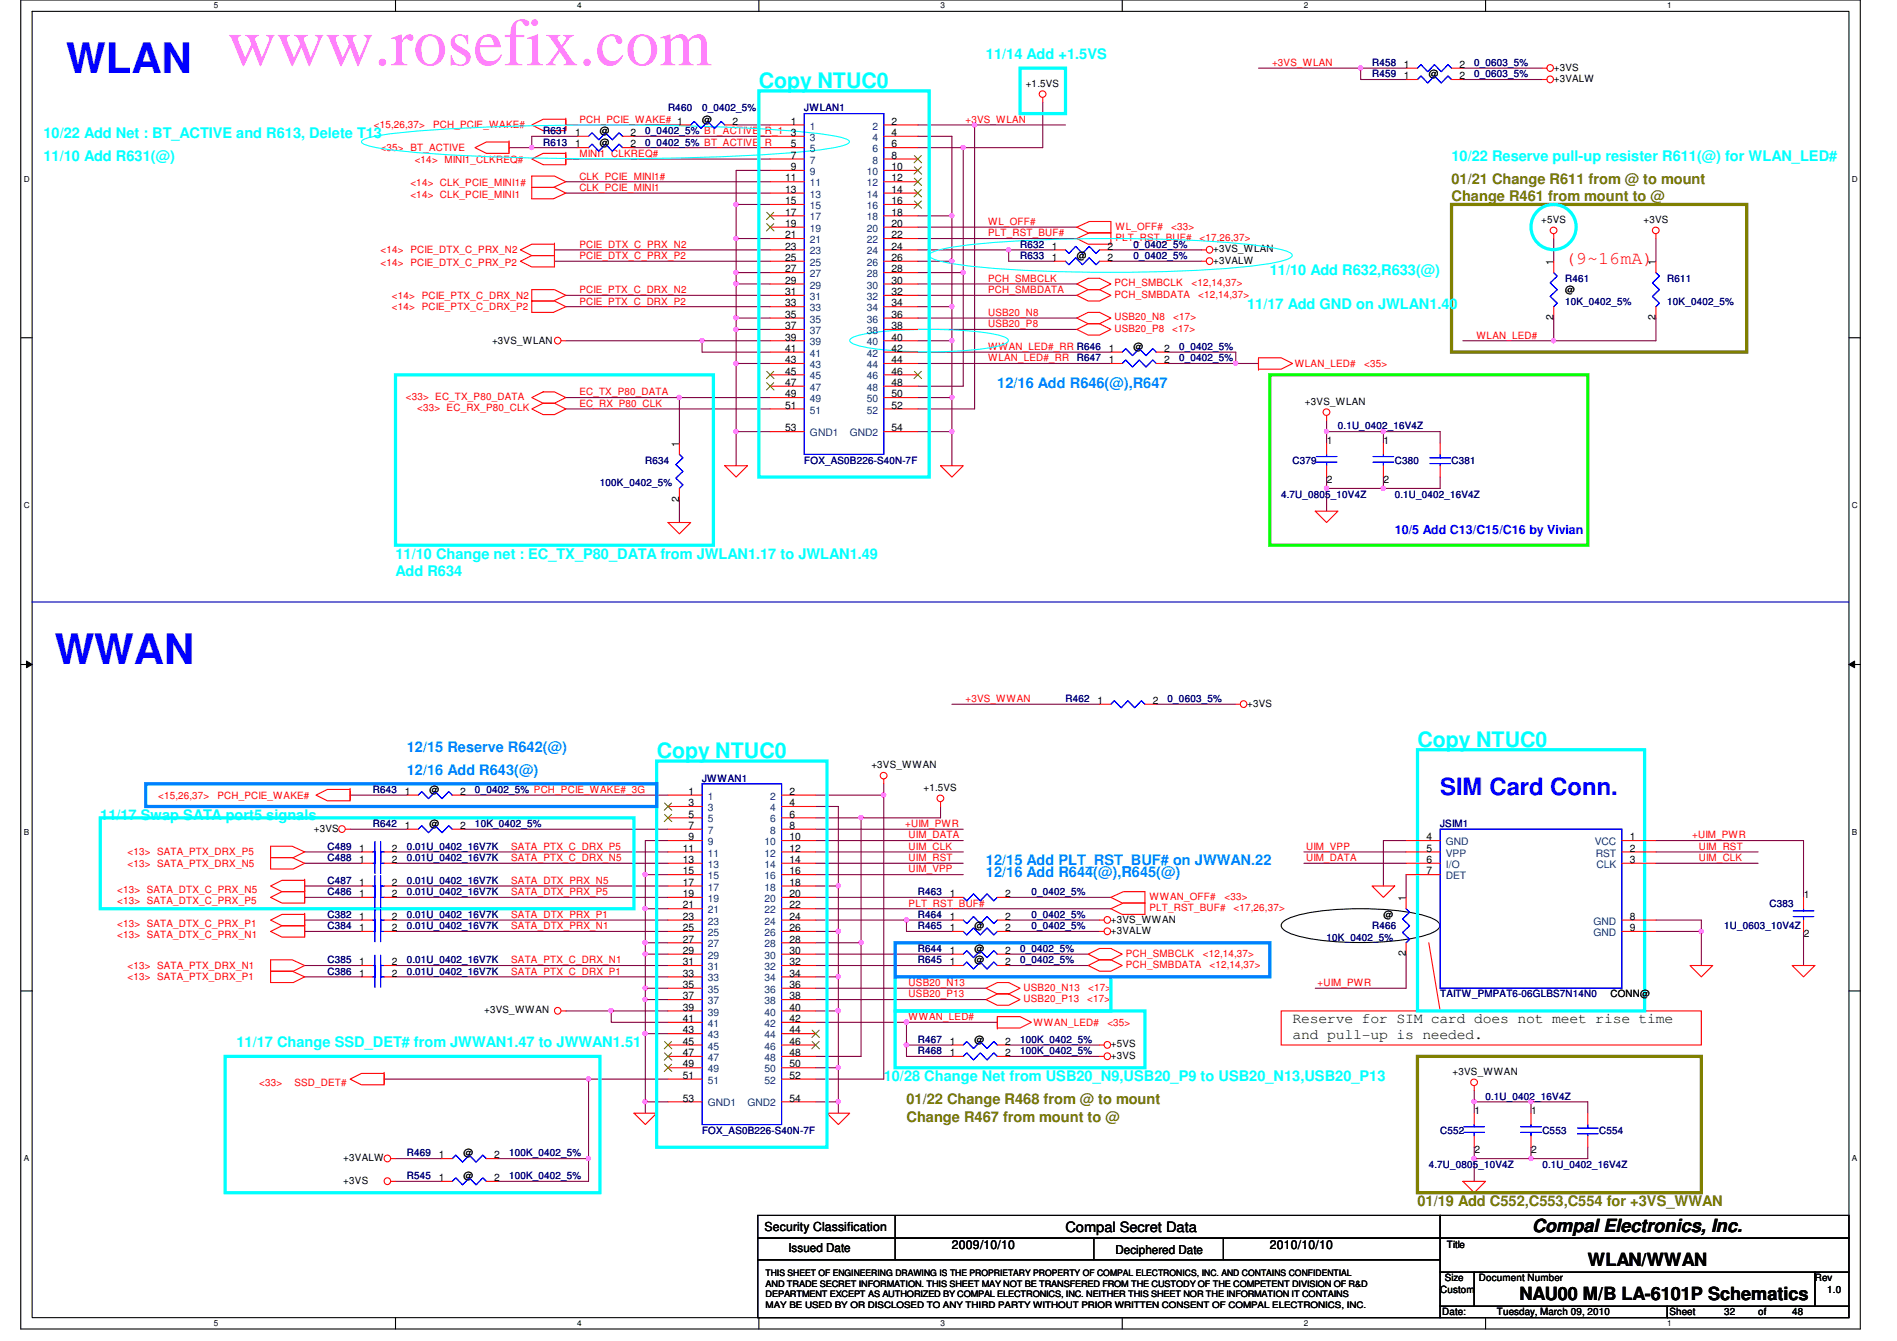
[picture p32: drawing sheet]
<svg xmlns="http://www.w3.org/2000/svg" width="297mm" height="210mm" viewBox="0 0 297 210" stroke-linecap="round" stroke-linejoin="round" font-family="sans-serif">
<defs><g id="words">
<text font-size="10.6" fill="#ff80ff" x="35.6" y="10.2">www.rosefix.com</text>
<g font-size="6.6" fill="#00f">
<text x="10.4" y="11.4">WLAN</text>
<text x="8.6" y="103.9">WWAN</text>
</g>
<text font-size="3.7" fill="#00f" x="225.5" y="124.4">SIM Card Conn.</text>
<g font-size="3.3" fill="#0ff">
<text x="118.8" y="13.8">Copy NTUC0</text>
<text x="102.8" y="118.7">Copy NTUC0</text>
<text x="222" y="116.9">Copy NTUC0</text>
</g>
<text font-size="2.8" fill="#f00" x="245.1" y="41.4">(9~16mA)</text>
<g font-size="2.8">
<text x="239.9" y="192.8">Compal Electronics, Inc.</text>
<text x="238" y="203.5">NAU00 M/B LA-6101P Schematics</text>
<text x="248.6" y="198.2">WLAN/WWAN</text>
</g>
<g font-size="2.3" fill="#0ff">
<text x="154.4" y="9.2">11/14 Add +1.5VS</text>
<text x="6.8" y="21.7">10/22 Add Net : BT_ACTIVE and R613, Delete T13</text>
<text x="6.8" y="25.2">11/10 Add R631(@)</text>
<text x="227.3" y="25.2">10/22 Reserve pull-up resister R611(@) for WLAN_LED#</text>
<text x="198.8" y="43">11/10 Add R632,R633(@)</text>
<text x="195.3" y="48.3">11/17 Add GND on JWLAN1.40</text>
<text x="61.9" y="87.5">11/10 Change net : EC_TX_P80_DATA from JWLAN1.17 to JWLAN1.49</text>
<text x="61.9" y="90.2">Add R634</text>
<text x="15.7" y="128.4">11/17 Swap SATA port5 signals</text>
<text x="37" y="163.9">11/17 Change SSD_DET# from JWWAN1.47 to JWWAN1.51</text>
<text x="138.4" y="169.2">10/28 Change Net from USB20_N9,USB20_P9 to USB20_N13,USB20_P13</text>
</g>
<g font-size="2.3" fill="#808000">
<text x="227.3" y="28.8">01/21 Change R611 from @ to mount</text>
<text x="227.3" y="31.5">Change R461 from mount to @</text>
<text x="141.9" y="172.8">01/22 Change R468 from @ to mount</text>
<text x="141.9" y="175.6">Change R467 from mount to @</text>
<text x="222" y="188.8">01/19 Add C552,C553,C554 for +3VS_WWAN</text>
</g>
<g font-size="2.3" fill="#0080ff">
<text x="156.2" y="60.8">12/16 Add R646(@),R647</text>
<text x="63.7" y="117.7">12/15 Reserve R642(@)</text>
<text x="63.7" y="121.2">12/16 Add R643(@)</text>
<text x="154.4" y="135.5">12/15 Add PLT_RST_BUF# on JWWAN.22</text>
<text x="154.4" y="137.2">12/16 Add R644(@),R645(@)</text>
</g>
<g font-size="2.3">
<text x="202.4" y="160.1">Reserve for SIM card does not meet rise time</text>
<text x="202.4" y="162.6">and pull-up is needed.</text>
</g>
<text font-size="2.2" x="166.8" y="192.8">Compal Secret Data</text>
<text font-size="1.9" fill="#00f" x="218.4" y="83.6">10/5 Add C13/C15/C16 by Vivian</text>
<g font-size="1.9">
<text x="119.7" y="192.7">Security Classification</text>
<text x="123.4" y="196">Issued Date</text>
<text x="149.1" y="195.6">2009/10/10</text>
<text x="174.7" y="196.2">Deciphered Date</text>
<text x="198.8" y="195.6">2010/10/10</text>
</g>
<g font-size="1.6" fill="#f00">
<text x="199.2" y="10.3">+3VS_WLAN</text>
<text x="58.5" y="20.1">&lt;15,26,37&gt;</text>
<text x="59.6" y="23.7">&lt;35&gt; BT_ACTIVE</text>
<text x="67.8" y="20.1">PCH_PCIE_WAKE#</text>
<text x="90.7" y="19.2">PCH_PCIE_WAKE# 1</text>
<text x="151.2" y="19.2">+3VS_WLAN</text>
<text x="64.3" y="29.2">&lt;14&gt; CLK_PCIE_MINI1#</text>
<text x="64.9" y="25.4">&lt;14&gt; MINI1_CLKREQ#</text>
<text x="90.7" y="24.6">MINI1_CLKREQ#</text>
<text x="90.7" y="28.1">CLK_PCIE_MINI1#</text>
<text x="90.7" y="29.9">CLK_PCIE_MINI1</text>
<text x="64.3" y="30.9">&lt;14&gt; CLK_PCIE_MINI1</text>
<text x="154.7" y="35.2">WL_OFF#</text>
<text x="174.7" y="35.9">WL_OFF#</text>
<text x="183.4" y="35.9">&lt;33&gt;</text>
<text x="59.6" y="39.7">&lt;14&gt; PCIE_DTX_C_PRX_N2</text>
<text x="59.6" y="41.6">&lt;14&gt; PCIE_DTX_C_PRX_P2</text>
<text x="90.7" y="38.8">PCIE_DTX_C_PRX_N2</text>
<text x="90.7" y="40.6">PCIE_DTX_C_PRX_P2</text>
<text x="154.7" y="37">PLT_RST_BUF#</text>
<text x="174.7" y="37.7">PLT_RST_BUF#</text>
<text x="187.8" y="37.7">&lt;17,26,37&gt;</text>
<text x="61.4" y="46.8">&lt;14&gt; PCIE_PTX_C_DRX_N2</text>
<text x="90.7" y="45.9">PCIE_PTX_C_DRX_N2</text>
<text x="90.7" y="47.7">PCIE_PTX_C_DRX_P2</text>
<text x="154.7" y="44.1">PCH_SMBCLK</text>
<text x="154.7" y="45.9">PCH_SMBDATA</text>
<text x="174.5" y="44.8">PCH_SMBCLK</text>
<text x="174.5" y="46.6">PCH_SMBDATA</text>
<text x="186.6" y="44.8">&lt;12,14,37&gt;</text>
<text x="187.6" y="46.6">&lt;12,14,37&gt;</text>
<text x="61.4" y="48.6">&lt;14&gt; PCIE_PTX_C_DRX_P2</text>
<text x="154.7" y="49.4">USB20_N8</text>
<text x="154.7" y="51.2">USB20_P8</text>
<text x="174.5" y="50.2">USB20_N8</text>
<text x="174.5" y="51.9">USB20_P8</text>
<text x="183.6" y="51.9">&lt;17&gt;</text>
<text x="183.7" y="50.2">&lt;17&gt;</text>
<text x="231.2" y="53">WLAN_LED#</text>
<text x="154.7" y="56.6">WLAN_LED#_RR</text>
<text x="154.7" y="54.8">WWAN_LED#_RR R646</text>
<text x="202.7" y="57.4">WLAN_LED#</text>
<text x="213.6" y="57.4">&lt;35&gt;</text>
<text x="63.5" y="62.6">&lt;33&gt; EC_TX_P80_DATA</text>
<text x="65.3" y="64.4">&lt;33&gt; EC_RX_P80_CLK</text>
<text x="90.7" y="63.7">EC_RX_P80_CLK</text>
<text x="90.7" y="61.9">EC_TX_P80_DATA</text>
<text x="151.2" y="109.9">+3VS_WWAN</text>
<text x="24.8" y="125">&lt;15,26,37&gt;</text>
<text x="34" y="125">PCH_PCIE_WAKE#</text>
<text x="141.7" y="129.5">+UIM_PWR</text>
<text x="142.3" y="131.2">UIM_DATA</text>
<text x="265" y="131.2">+UIM_PWR</text>
<text x="20" y="133.9">&lt;13&gt; SATA_PTX_DRX_P5</text>
<text x="20" y="135.7">&lt;13&gt; SATA_PTX_DRX_N5</text>
<text x="80" y="133">SATA_PTX_C_DRX_P5</text>
<text x="80" y="134.8">SATA_PTX_C_DRX_N5</text>
<text x="142.3" y="133">UIM_CLK</text>
<text x="142.3" y="134.8">UIM_RST</text>
<text x="142.3" y="136.6">UIM_VPP</text>
<text x="204.5" y="134.8">UIM_DATA</text>
<text x="204.5" y="133">UIM_VPP</text>
<text x="266" y="134.8">UIM_CLK</text>
<text x="266" y="133">UIM_RST</text>
<text x="18.4" y="141.6">&lt;13&gt; SATA_DTX_C_PRX_P5</text>
<text x="18.4" y="139.8">&lt;13&gt; SATA_DTX_C_PRX_N5</text>
<text x="80" y="143.7">SATA_DTX_PRX_P1</text>
<text x="80" y="140.1">SATA_DTX_PRX_P5</text>
<text x="80" y="138.3">SATA_DTX_PRX_N5</text>
<text x="142.3" y="141.9">PLT_RST_BUF#</text>
<text x="180" y="140.8">WWAN_OFF#</text>
<text x="180" y="142.6">PLT_RST_BUF#</text>
<text x="191.7" y="140.8">&lt;33&gt;</text>
<text x="193.2" y="142.6">&lt;17,26,37&gt;</text>
<text x="18.4" y="145.1">&lt;13&gt; SATA_DTX_C_PRX_P1</text>
<text x="18.4" y="146.9">&lt;13&gt; SATA_DTX_C_PRX_N1</text>
<text x="80" y="145.5">SATA_DTX_PRX_N1</text>
<text x="176.3" y="149.7">PCH_SMBCLK</text>
<text x="188.3" y="149.7">&lt;12,14,37&gt;</text>
<text x="20" y="153.5">&lt;13&gt; SATA_PTX_DRX_P1</text>
<text x="20" y="151.7">&lt;13&gt; SATA_PTX_DRX_N1</text>
<text x="80" y="152.6">SATA_PTX_C_DRX_P1</text>
<text x="80" y="150.8">SATA_PTX_C_DRX_N1</text>
<text x="142.3" y="154.3">USB20_N13</text>
<text x="160.3" y="155.1">USB20_N13</text>
<text x="170.4" y="155.1">&lt;17&gt;</text>
<text x="176.3" y="151.5">PCH_SMBDATA</text>
<text x="189.4" y="151.5">&lt;12,14,37&gt;</text>
<text x="206.3" y="154.3">+UIM_PWR</text>
<text x="142.3" y="159.7">WWAN_LED#</text>
<text x="142.3" y="156.1">USB20_P13</text>
<text x="160.3" y="156.8">USB20_P13</text>
<text x="161.8" y="160.6">WWAN_LED#</text>
<text x="170.2" y="156.8">&lt;17&gt;</text>
<text x="173.4" y="160.6">&lt;35&gt;</text>
<text x="40.6" y="170">&lt;33&gt;</text>
<text x="46.1" y="170">SSD_DET#</text>
</g>
<g font-size="1.6" fill="#000080">
<text x="214.8" y="10.3">R458</text>
<text x="230.8" y="10.3">0_0603_5%</text>
<text x="104.6" y="17.4">R460</text>
<text x="109.9" y="17.4">0_0402_5%</text>
<text x="125.9" y="17.4">JWLAN1</text>
<text x="214.8" y="12.1">R459</text>
<text x="230.8" y="12.1">0_0603_5%</text>
<text x="85" y="22.8">R613</text>
<text x="85" y="21">R631</text>
<text x="101" y="22.8">0_0402_5% BT_ACTIVE_R</text>
<text x="101" y="21">0_0402_5% BT_ACTIVE_R_1</text>
<text x="159.7" y="38.8">R632</text>
<text x="159.7" y="40.6">R633</text>
<text x="177.5" y="38.8">0_0402_5%</text>
<text x="177.5" y="40.6">0_0402_5%</text>
<text x="245.1" y="44.1">R461</text>
<text x="245.1" y="47.7">10K_0402_5%</text>
<text x="261.1" y="44.1">R611</text>
<text x="261.1" y="47.7">10K_0402_5%</text>
<text x="168.6" y="56.6">R647</text>
<text x="184.6" y="56.6">0_0402_5%</text>
<text x="184.6" y="54.8">0_0402_5%</text>
<text x="209.5" y="67.2">0.1U_0402_16V4Z</text>
<text x="93.9" y="76.1">100K_0402_5%</text>
<text x="101" y="72.6">R634</text>
<text x="125.9" y="72.6">FOX_AS0B226-S40N-7F</text>
<text x="200.6" y="77.9">4.7U_0805_10V4Z</text>
<text x="202.4" y="72.6">C379</text>
<text x="218.4" y="72.6">C380</text>
<text x="218.4" y="77.9">0.1U_0402_16V4Z</text>
<text x="227.3" y="72.6">C381</text>
<text x="166.8" y="109.9">R462</text>
<text x="182.8" y="109.9">0_0603_5%</text>
<text x="58.4" y="124.1">R643</text>
<text x="74.4" y="124.1">0_0402_5% PCH_PCIE_WAKE#_3G</text>
<text x="109.9" y="122.3">JWWAN1</text>
<text x="58.4" y="129.5">R642</text>
<text x="74.4" y="129.5">10K_0402_5%</text>
<text x="225.5" y="129.5">JSIM1</text>
<text x="51.3" y="133">C489</text>
<text x="51.3" y="134.8">C488</text>
<text x="63.7" y="133">0.01U_0402_16V7K</text>
<text x="63.7" y="134.8">0.01U_0402_16V7K</text>
<text x="51.3" y="138.3">C487</text>
<text x="51.3" y="140.1">C486</text>
<text x="51.3" y="143.7">C382</text>
<text x="63.7" y="138.3">0.01U_0402_16V7K</text>
<text x="63.7" y="140.1">0.01U_0402_16V7K</text>
<text x="63.7" y="143.7">0.01U_0402_16V7K</text>
<text x="143.7" y="143.7">R464</text>
<text x="143.7" y="140.1">R463</text>
<text x="161.5" y="143.7">0_0402_5%</text>
<text x="161.5" y="140.1">0_0402_5%</text>
<text x="277.1" y="141.9">C383</text>
<text x="51.3" y="145.5">C384</text>
<text x="63.7" y="145.5">0.01U_0402_16V7K</text>
<text x="143.7" y="149">R644</text>
<text x="143.7" y="145.5">R465</text>
<text x="159.7" y="149">0_0402_5%</text>
<text x="161.5" y="145.5">0_0402_5%</text>
<text x="207.7" y="147.2">10K_0402_5%</text>
<text x="214.8" y="145.5">R466</text>
<text x="270" y="145.5">1U_0603_10V4Z</text>
<text x="51.3" y="150.8">C385</text>
<text x="51.3" y="152.6">C386</text>
<text x="63.7" y="150.8">0.01U_0402_16V7K</text>
<text x="63.7" y="152.6">0.01U_0402_16V7K</text>
<text x="143.7" y="150.8">R645</text>
<text x="159.7" y="150.8">0_0402_5%</text>
<text x="225.5" y="156.1">TAITW_PMPAT6-06GLBS7N14N0</text>
<text x="143.7" y="165">R468</text>
<text x="143.7" y="163.2">R467</text>
<text x="159.7" y="165">100K_0402_5%</text>
<text x="159.7" y="163.2">100K_0402_5%</text>
<text x="232.6" y="172.1">0.1U_0402_16V4Z</text>
<text x="109.9" y="177.5">FOX_AS0B226-S40N-7F</text>
<text x="225.5" y="177.5">C552</text>
<text x="241.5" y="177.5">C553</text>
<text x="250.4" y="177.5">C554</text>
<text x="63.7" y="181">R469</text>
<text x="63.7" y="184.6">R545</text>
<text x="79.7" y="181">100K_0402_5%</text>
<text x="79.7" y="184.6">100K_0402_5%</text>
<text x="223.7" y="182.8">4.7U_0805_10V4Z</text>
<text x="241.5" y="182.8">0.1U_0402_16V4Z</text>
</g>
<g font-size="1.6">
<text x="219.8" y="10.6">1</text>
<text x="228.5" y="10.6">2</text>
<text x="243.3" y="11">+3VS</text>
<text x="160.6" y="13.5">+1.5VS</text>
<text x="219.8" y="12.4">1</text>
<text x="223.7" y="12.1">@</text>
<text x="228.5" y="12.4">2</text>
<text x="243.3" y="12.8">+3VALW</text>
<text x="90" y="23.1">1</text>
<text x="90" y="21.3">1</text>
<text x="93.9" y="22.8">@</text>
<text x="93.9" y="21">@</text>
<text x="98.7" y="23.1">2</text>
<text x="98.7" y="21.3">2</text>
<text x="109.9" y="19.2">@</text>
<text x="114.7" y="19.5">2</text>
<text x="123.8" y="19.5">1</text>
<text x="123.8" y="21.3">3</text>
<text x="123.8" y="23.1">5</text>
<text x="139.6" y="19.5">2</text>
<text x="139.6" y="21.3">4</text>
<text x="139.6" y="23.1">6</text>
<text x="122.9" y="28.4">11</text>
<text x="123.8" y="24.8">7</text>
<text x="123.8" y="26.6">9</text>
<text x="139.6" y="24.8">8</text>
<text x="139.6" y="26.6">10</text>
<text x="139.6" y="28.4">12</text>
<text x="122.9" y="30.2">13</text>
<text x="122.9" y="32">15</text>
<text x="122.9" y="33.7">17</text>
<text x="122.9" y="35.5">19</text>
<text x="139.6" y="30.2">14</text>
<text x="139.6" y="32">16</text>
<text x="139.6" y="33.7">18</text>
<text x="139.6" y="35.5">20</text>
<text x="241.3" y="34.9">+5VS</text>
<text x="257.3" y="34.9">+3VS</text>
<text x="122.9" y="37.3">21</text>
<text x="122.9" y="39.1">23</text>
<text x="122.9" y="40.9">25</text>
<text x="139.6" y="37.3">22</text>
<text x="139.6" y="39.1">24</text>
<text x="139.6" y="40.9">26</text>
<text x="164.7" y="39.1">1</text>
<text x="164.7" y="40.9">1</text>
<text x="168.6" y="40.6">@</text>
<text x="173.4" y="39.1">2</text>
<text x="173.4" y="40.9">2</text>
<text x="189.9" y="41.3">+3VALW</text>
<text x="189.9" y="39.5">+3VS_WLAN</text>
<text x="243.2" y="41.4" transform="rotate(-90 243.2 41.4)">1</text>
<text x="259.2" y="41.4" transform="rotate(-90 259.2 41.4)">1</text>
<text x="122.9" y="42.6">27</text>
<text x="122.9" y="44.4">29</text>
<text x="122.9" y="46.2">31</text>
<text x="122.9" y="48">33</text>
<text x="139.6" y="42.6">28</text>
<text x="139.6" y="44.4">30</text>
<text x="139.6" y="46.2">32</text>
<text x="139.6" y="48">34</text>
<text x="245.1" y="45.9">@</text>
<text x="77" y="53.9">+3VS_WLAN</text>
<text x="122.9" y="49.7">35</text>
<text x="122.9" y="51.5">37</text>
<text x="122.9" y="53.3">39</text>
<text x="139.6" y="49.7">36</text>
<text x="139.6" y="51.5">38</text>
<text x="139.6" y="53.3">40</text>
<text x="243.2" y="50.1" transform="rotate(-90 243.2 50.1)">2</text>
<text x="259.2" y="50.1" transform="rotate(-90 259.2 50.1)">2</text>
<text x="122.9" y="55.1">41</text>
<text x="122.9" y="56.9">43</text>
<text x="122.9" y="58.6">45</text>
<text x="139.6" y="55.1">42</text>
<text x="139.6" y="56.9">44</text>
<text x="139.6" y="58.6">46</text>
<text x="173.6" y="56.9">1</text>
<text x="173.6" y="55.1">1</text>
<text x="177.5" y="54.8">@</text>
<text x="182.3" y="56.9">2</text>
<text x="182.3" y="55.1">2</text>
<text x="122.9" y="60.4">47</text>
<text x="122.9" y="62.2">49</text>
<text x="122.9" y="64">51</text>
<text x="139.6" y="60.4">48</text>
<text x="139.6" y="62.2">50</text>
<text x="139.6" y="64">52</text>
<text x="204.3" y="63.3">+3VS_WLAN</text>
<text x="106.3" y="69.9" transform="rotate(-90 106.3 69.9)">1</text>
<text x="122.9" y="67.5">53</text>
<text x="139.6" y="67.5">54</text>
<text x="207.8" y="69.5">1</text>
<text x="216.7" y="69.5">1</text>
<text x="207.8" y="75.6">2</text>
<text x="216.7" y="75.6">2</text>
<text x="106.3" y="78.6" transform="rotate(-90 106.3 78.6)">2</text>
<text x="171.8" y="110.2">1</text>
<text x="180.5" y="110.2">2</text>
<text x="195.3" y="110.6">+3VS</text>
<text x="63.4" y="124.4">1</text>
<text x="67.3" y="124.1">@</text>
<text x="72" y="124.4">2</text>
<text x="107.8" y="124.4">1</text>
<text x="123.6" y="124.4">2</text>
<text x="136.4" y="120.2">+3VS_WWAN</text>
<text x="144.6" y="123.8">+1.5VS</text>
<text x="49.1" y="130.2">+3VS</text>
<text x="63.4" y="129.8">1</text>
<text x="67.3" y="129.5">@</text>
<text x="72" y="129.8">2</text>
<text x="107.8" y="126.2">3</text>
<text x="107.8" y="128">5</text>
<text x="107.8" y="129.8">7</text>
<text x="107.8" y="131.5">9</text>
<text x="123.6" y="126.2">4</text>
<text x="123.6" y="128">6</text>
<text x="123.6" y="129.8">8</text>
<text x="123.6" y="131.5">10</text>
<text x="223.4" y="131.5">4</text>
<text x="255.2" y="131.5">1</text>
<text x="56.3" y="133.3">1</text>
<text x="56.3" y="135.1">1</text>
<text x="61.4" y="133.3">2</text>
<text x="61.4" y="135.1">2</text>
<text x="106.9" y="133.3">11</text>
<text x="106.9" y="135.1">13</text>
<text x="106.9" y="136.9">15</text>
<text x="123.6" y="133.3">12</text>
<text x="123.6" y="135.1">14</text>
<text x="123.6" y="136.9">16</text>
<text x="223.4" y="133.3">5</text>
<text x="223.4" y="135.1">6</text>
<text x="223.4" y="136.9">7</text>
<text x="255.2" y="135.1">3</text>
<text x="255.2" y="133.3">2</text>
<text x="56.3" y="138.6">1</text>
<text x="56.3" y="140.4">1</text>
<text x="56.3" y="144">1</text>
<text x="61.4" y="138.6">2</text>
<text x="61.4" y="140.4">2</text>
<text x="61.4" y="144">2</text>
<text x="106.9" y="138.6">17</text>
<text x="106.9" y="140.4">19</text>
<text x="106.9" y="142.2">21</text>
<text x="106.9" y="144">23</text>
<text x="123.6" y="138.6">18</text>
<text x="123.6" y="140.4">20</text>
<text x="123.6" y="142.2">22</text>
<text x="123.6" y="144">24</text>
<text x="148.7" y="144">1</text>
<text x="148.7" y="140.4">1</text>
<text x="157.4" y="144">2</text>
<text x="157.4" y="140.4">2</text>
<text x="216.6" y="143.7">@</text>
<text x="220.1" y="141" transform="rotate(-90 220.1 141)">1</text>
<text x="255.2" y="144">8</text>
<text x="282.4" y="140.6">1</text>
<text x="56.3" y="145.8">1</text>
<text x="61.4" y="145.8">2</text>
<text x="106.9" y="145.8">25</text>
<text x="106.9" y="147.5">27</text>
<text x="106.9" y="149.3">29</text>
<text x="123.6" y="145.8">26</text>
<text x="123.6" y="147.5">28</text>
<text x="123.6" y="149.3">30</text>
<text x="148.7" y="149.3">1</text>
<text x="148.7" y="145.8">1</text>
<text x="152.6" y="145.5">@</text>
<text x="152.6" y="149">@</text>
<text x="157.4" y="149.3">2</text>
<text x="157.4" y="145.8">2</text>
<text x="173.9" y="146.2">+3VALW</text>
<text x="173.9" y="144.4">+3VS_WWAN</text>
<text x="220.1" y="149.7" transform="rotate(-90 220.1 149.7)">2</text>
<text x="255.2" y="145.8">9</text>
<text x="282.4" y="146.7">2</text>
<text x="56.3" y="151.1">1</text>
<text x="56.3" y="152.9">1</text>
<text x="61.4" y="151.1">2</text>
<text x="61.4" y="152.9">2</text>
<text x="106.9" y="151.1">31</text>
<text x="106.9" y="152.9">33</text>
<text x="106.9" y="154.6">35</text>
<text x="123.6" y="151.1">32</text>
<text x="123.6" y="152.9">34</text>
<text x="123.6" y="154.6">36</text>
<text x="148.7" y="151.1">1</text>
<text x="152.6" y="150.8">@</text>
<text x="157.4" y="151.1">2</text>
<text x="75.8" y="158.6">+3VS_WWAN</text>
<text x="106.9" y="156.4">37</text>
<text x="106.9" y="158.2">39</text>
<text x="106.9" y="160">41</text>
<text x="106.9" y="161.8">43</text>
<text x="123.6" y="156.4">38</text>
<text x="123.6" y="158.2">40</text>
<text x="123.6" y="160">42</text>
<text x="123.6" y="161.8">44</text>
<text x="252.2" y="156.1">CONN@</text>
<text x="106.9" y="163.5">45</text>
<text x="106.9" y="165.3">47</text>
<text x="106.9" y="167.1">49</text>
<text x="123.6" y="163.5">46</text>
<text x="123.6" y="165.3">48</text>
<text x="123.6" y="167.1">50</text>
<text x="148.7" y="165.3">1</text>
<text x="148.7" y="163.5">1</text>
<text x="152.6" y="163.2">@</text>
<text x="157.4" y="165.3">2</text>
<text x="157.4" y="163.5">2</text>
<text x="173.9" y="164">+5VS</text>
<text x="173.9" y="165.7">+3VS</text>
<text x="106.9" y="168.9">51</text>
<text x="106.9" y="172.4">53</text>
<text x="123.6" y="172.4">54</text>
<text x="123.6" y="168.9">52</text>
<text x="227.5" y="168.2">+3VS_WWAN</text>
<text x="230.9" y="174.4">1</text>
<text x="239.8" y="174.4">1</text>
<text x="53.8" y="181.7">+3VALW</text>
<text x="53.8" y="185.3">+3VS</text>
<text x="68.7" y="181.3">1</text>
<text x="68.7" y="184.9">1</text>
<text x="72.6" y="181">@</text>
<text x="72.6" y="184.6">@</text>
<text x="77.4" y="181.3">2</text>
<text x="77.4" y="184.9">2</text>
<text x="230.9" y="180.5">2</text>
<text x="239.8" y="180.5">2</text>
<text x="226.6" y="195.4">Title</text>
<text x="225.5" y="202.4">Custom</text>
<text x="226.2" y="200.6">Size</text>
<text x="231.6" y="200.6">Document Number</text>
<text x="284.2" y="200.6">Rev</text>
<text x="286.1" y="202.4">1.0</text>
<text x="225.8" y="205.9">Date:</text>
<text x="234.4" y="205.9">Tuesday, March 09, 2010</text>
<text x="261.4" y="205.9">Sheet</text>
<text x="270" y="205.9">32</text>
<text x="275.3" y="205.9">of</text>
<text x="280.6" y="205.9">48</text>
</g>
<g font-size="1.6" fill="#004080">
<text x="126.8" y="20.3">1</text>
<text x="126.8" y="22.1">3</text>
<text x="126.8" y="23.8">5</text>
<text x="136.6" y="20.3">2</text>
<text x="136.6" y="22.1">4</text>
<text x="136.6" y="23.8">6</text>
<text x="126.8" y="25.6">7</text>
<text x="126.8" y="27.4">9</text>
<text x="126.8" y="29.2">11</text>
<text x="135.7" y="27.4">10</text>
<text x="135.7" y="29.2">12</text>
<text x="136.6" y="25.6">8</text>
<text x="126.8" y="30.9">13</text>
<text x="126.8" y="32.7">15</text>
<text x="126.8" y="34.5">17</text>
<text x="135.7" y="30.9">14</text>
<text x="135.7" y="32.7">16</text>
<text x="135.7" y="34.5">18</text>
<text x="126.8" y="36.3">19</text>
<text x="126.8" y="38.1">21</text>
<text x="126.8" y="39.8">23</text>
<text x="126.8" y="41.6">25</text>
<text x="135.7" y="36.3">20</text>
<text x="135.7" y="38.1">22</text>
<text x="135.7" y="39.8">24</text>
<text x="135.7" y="41.6">26</text>
<text x="126.8" y="43.4">27</text>
<text x="126.8" y="45.2">29</text>
<text x="126.8" y="46.9">31</text>
<text x="135.7" y="43.4">28</text>
<text x="135.7" y="45.2">30</text>
<text x="135.7" y="46.9">32</text>
<text x="126.8" y="48.7">33</text>
<text x="126.8" y="50.5">35</text>
<text x="126.8" y="52.3">37</text>
<text x="135.7" y="48.7">34</text>
<text x="135.7" y="50.5">36</text>
<text x="135.7" y="52.3">38</text>
<text x="126.8" y="54.1">39</text>
<text x="126.8" y="55.8">41</text>
<text x="126.8" y="57.6">43</text>
<text x="126.8" y="59.4">45</text>
<text x="135.7" y="54.1">40</text>
<text x="135.7" y="55.8">42</text>
<text x="135.7" y="57.6">44</text>
<text x="135.7" y="59.4">46</text>
<text x="126.8" y="61.2">47</text>
<text x="126.8" y="62.9">49</text>
<text x="126.8" y="64.7">51</text>
<text x="135.7" y="61.2">48</text>
<text x="135.7" y="62.9">50</text>
<text x="135.7" y="64.7">52</text>
<text x="126.8" y="68.3">GND1</text>
<text x="133.1" y="68.3">GND2</text>
<text x="110.8" y="125.2">1</text>
<text x="120.6" y="125.2">2</text>
<text x="110.8" y="127">3</text>
<text x="110.8" y="128.7">5</text>
<text x="110.8" y="130.5">7</text>
<text x="120.6" y="127">4</text>
<text x="120.6" y="128.7">6</text>
<text x="120.6" y="130.5">8</text>
<text x="110.8" y="132.3">9</text>
<text x="110.8" y="134.1">11</text>
<text x="110.8" y="135.8">13</text>
<text x="110.8" y="137.6">15</text>
<text x="119.7" y="132.3">10</text>
<text x="119.7" y="134.1">12</text>
<text x="119.7" y="135.8">14</text>
<text x="119.7" y="137.6">16</text>
<text x="226.4" y="132.3">GND</text>
<text x="226.4" y="134.1">VPP</text>
<text x="226.4" y="135.8">I/O</text>
<text x="226.4" y="137.6">DET</text>
<text x="249.7" y="132.3">VCC</text>
<text x="249.9" y="134.1">RST</text>
<text x="250" y="135.8">CLK</text>
<text x="110.8" y="139.4">17</text>
<text x="110.8" y="141.2">19</text>
<text x="110.8" y="143">21</text>
<text x="119.7" y="139.4">18</text>
<text x="119.7" y="141.2">20</text>
<text x="119.7" y="143">22</text>
<text x="110.8" y="144.7">23</text>
<text x="110.8" y="146.5">25</text>
<text x="110.8" y="148.3">27</text>
<text x="119.7" y="144.7">24</text>
<text x="119.7" y="146.5">26</text>
<text x="119.7" y="148.3">28</text>
<text x="249.5" y="144.7">GND</text>
<text x="249.5" y="146.5">GND</text>
<text x="110.8" y="150.1">29</text>
<text x="110.8" y="151.8">31</text>
<text x="110.8" y="153.6">33</text>
<text x="110.8" y="155.4">35</text>
<text x="119.7" y="150.1">30</text>
<text x="119.7" y="151.8">32</text>
<text x="119.7" y="153.6">34</text>
<text x="119.7" y="155.4">36</text>
<text x="110.8" y="157.2">37</text>
<text x="110.8" y="159">39</text>
<text x="110.8" y="160.7">41</text>
<text x="119.7" y="157.2">38</text>
<text x="119.7" y="159">40</text>
<text x="119.7" y="160.7">42</text>
<text x="110.8" y="162.5">43</text>
<text x="110.8" y="164.3">45</text>
<text x="110.8" y="166.1">47</text>
<text x="110.8" y="167.9">49</text>
<text x="119.7" y="162.5">44</text>
<text x="119.7" y="164.3">46</text>
<text x="119.7" y="166.1">48</text>
<text x="119.7" y="167.9">50</text>
<text x="110.8" y="169.6">51</text>
<text x="110.8" y="173.2">GND1</text>
<text x="117" y="173.2">GND2</text>
<text x="119.7" y="169.6">52</text>
</g>
<g font-size="1.4">
<text x="119.9" y="199.7">THIS SHEET OF ENGINEERING DRAWING IS THE PROPRIETARY PROPERTY OF COMPAL ELECTRONICS, INC. AND CONTAINS CONFIDENTIAL</text>
<text x="119.9" y="201.4">AND TRADE SECRET INFORMATION. THIS SHEET MAY NOT BE TRANSFERED FROM THE CUSTODY OF THE COMPETENT DIVISION OF R&amp;D</text>
<text x="119.9" y="203">DEPARTMENT EXCEPT AS AUTHORIZED BY COMPAL ELECTRONICS, INC. NEITHER THIS SHEET NOR THE INFORMATION IT CONTAINS</text>
<text x="119.9" y="204.7">MAY BE USED BY OR DISCLOSED TO ANY THIRD PARTY WITHOUT PRIOR WRITTEN CONSENT OF COMPAL ELECTRONICS, INC.</text>
</g>
<g font-size="1.3">
<text x="33.5" y="1.3">5</text>
<text x="90.4" y="1.3">4</text>
<text x="147.3" y="1.3">3</text>
<text x="204.2" y="1.3">2</text>
<text x="261.1" y="1.3">1</text>
<text x="3.7" y="28.4">D</text>
<text x="290" y="28.4">D</text>
<text x="3.7" y="79.5">C</text>
<text x="290" y="79.5">C</text>
<text x="3.7" y="130.7">B</text>
<text x="290" y="130.7">B</text>
<text x="3.7" y="181.8">A</text>
<text x="290" y="181.8">A</text>
<text x="33.5" y="207.6">5</text>
<text x="90.4" y="207.6">4</text>
<text x="147.3" y="207.6">3</text>
<text x="204.2" y="207.6">2</text>
<text x="261.1" y="207.6">1</text>
</g>
</g></defs>
<path d="M3.3 0h288v208h-288zM5 1.8h284.5v204.4h-284.5z" fill="none" stroke="#000" stroke-width=".17"/>
<g fill="#fff">
<path d="M33.5 .2h.7v1.4h-.7z"/>
<path d="M33.5 206.4h.7v1.4h-.7z"/>
</g>
<path d="M61.9 0v1.8M61.9 206.2v1.8" fill="none" stroke="#000" stroke-width=".17"/>
<g fill="#fff">
<path d="M90.4 .2h.7v1.4h-.7z"/>
<path d="M90.4 206.4h.7v1.4h-.7z"/>
</g>
<path d="M118.8 0v1.8M118.8 206.2v1.8" fill="none" stroke="#000" stroke-width=".17"/>
<g fill="#fff">
<path d="M147.3 .2h.7v1.4h-.7z"/>
<path d="M147.3 206.4h.7v1.4h-.7z"/>
</g>
<path d="M175.7 0v1.8M175.7 206.2v1.8" fill="none" stroke="#000" stroke-width=".17"/>
<g fill="#fff">
<path d="M204.2 .2h.6v1.4h-.6z"/>
<path d="M204.2 206.4h.6v1.4h-.6z"/>
</g>
<path d="M232.6 0v1.8M232.6 206.2v1.8" fill="none" stroke="#000" stroke-width=".17"/>
<g fill="#fff">
<path d="M261.1 .2h.6v1.4h-.6z"/>
<path d="M261.1 206.4h.6v1.4h-.6z"/>
<path d="M3.7 27.3h.9v1.4h-.9z"/>
<path d="M290 27.3h.9v1.4h-.9z"/>
<path d="M3.7 78.4h.9v1.4h-.9z"/>
<path d="M290 78.4h.9v1.4h-.9z"/>
</g>
<path d="M3.3 52.9h1.7M289.5 52.9h1.8" fill="none" stroke="#000" stroke-width=".17"/>
<g fill="#fff">
<path d="M3.7 129.5h.8v1.4h-.8z"/>
<path d="M290 129.5h.8v1.4h-.8z"/>
</g>
<path d="M3.3 104h1.7M289.5 104h1.8" fill="none" stroke="#000" stroke-width=".17"/>
<path d="M4.1 103.5l.9 .5-.9 .5zM289.5 104l.9-.5v1z" fill="#000"/>
<path d="M4.1 103.5l.9 .5-.9 .5zM289.5 104l.9-.5v1z" fill="none" stroke="#000" stroke-width=".16"/>
<g fill="#fff">
<path d="M3.7 180.6h.8v1.4h-.8z"/>
<path d="M290 180.6h.8v1.4h-.8z"/>
</g>
<path d="M3.3 155.1h1.7M289.5 155.1h1.8" fill="none" stroke="#000" stroke-width=".17"/>
<g fill="none" stroke="#800040" stroke-width=".17">
<path d="M86.8 39.1h33.8M88.6 24.9h32M88.6 28.4h32M88.6 30.2h32M120.6 26.7h-5.3v5.3M143.7 21.3h5.4M86.8 40.9h33.8M115.3 56.9v10.7M143.7 56.9h30.2M143.7 44.4h24.9M143.7 49.8h24.9M143.7 46.2h24.9"/>
<path d="M143.7 51.6h24.9"/>
</g>
<circle cx="115.2" cy="56.9" r=".32" fill="#f0f"/>
<circle cx="115.2" cy="56.9" r=".32" fill="none" stroke="#f0f" stroke-width=".17"/>
<path d="M88.6 46.2h32M149.1 62.2v5.4" fill="none" stroke="#800040" stroke-width=".17"/>
<circle cx="149" cy="62.2" r=".32" fill="#f0f"/>
<circle cx="149" cy="62.2" r=".32" fill="none" stroke="#f0f" stroke-width=".17"/>
<path d="M143.7 33.8h5.4M149.1 21.3v12.5M149.1 33.8v7.1M88.6 48h32" fill="none" stroke="#800040" stroke-width=".17"/>
<circle cx="149" cy="33.8" r=".32" fill="#f0f"/>
<circle cx="149" cy="33.8" r=".32" fill="none" stroke="#f0f" stroke-width=".17"/>
<path d="M115.3 19.6h5.3M143.7 40.9h5.4v7.1" fill="none" stroke="#800040" stroke-width=".17"/>
<circle cx="149" cy="40.9" r=".32" fill="#f0f"/>
<circle cx="149" cy="40.9" r=".32" fill="none" stroke="#f0f" stroke-width=".17"/>
<path d="M99.3 21.3h21.3M143.7 48h5.4M149.1 53.3v8.9M88.6 64h32M143.7 67.6h5.4v5.3" fill="none" stroke="#800040" stroke-width=".17"/>
<circle cx="149" cy="67.5" r=".32" fill="#f0f"/>
<circle cx="149" cy="67.5" r=".32" fill="none" stroke="#f0f" stroke-width=".17"/>
<path d="M120.6 67.6h-5.3v5.3" fill="none" stroke="#800040" stroke-width=".17"/>
<circle cx="115.2" cy="67.5" r=".32" fill="#f0f"/>
<circle cx="115.2" cy="67.5" r=".32" fill="none" stroke="#f0f" stroke-width=".17"/>
<path d="M120.6 51.6h-5.3v5.3h5.3" fill="none" stroke="#800040" stroke-width=".17"/>
<circle cx="115.2" cy="51.5" r=".32" fill="#f0f"/>
<circle cx="115.2" cy="51.5" r=".32" fill="none" stroke="#f0f" stroke-width=".17"/>
<path d="M120.6 49.8h-5.3v1.8" fill="none" stroke="#800040" stroke-width=".17"/>
<circle cx="115.2" cy="49.8" r=".32" fill="#f0f"/>
<circle cx="115.2" cy="49.8" r=".32" fill="none" stroke="#f0f" stroke-width=".17"/>
<path d="M120.6 44.4h-5.3v5.4" fill="none" stroke="#800040" stroke-width=".17"/>
<circle cx="115.2" cy="44.4" r=".32" fill="#f0f"/>
<circle cx="115.2" cy="44.4" r=".32" fill="none" stroke="#f0f" stroke-width=".17"/>
<path d="M120.6 42.7h-5.3v1.7" fill="none" stroke="#800040" stroke-width=".17"/>
<circle cx="115.2" cy="42.6" r=".32" fill="#f0f"/>
<circle cx="115.2" cy="42.6" r=".32" fill="none" stroke="#f0f" stroke-width=".17"/>
<path d="M120.6 37.3h-5.3v5.4" fill="none" stroke="#800040" stroke-width=".17"/>
<circle cx="115.2" cy="37.3" r=".32" fill="#f0f"/>
<circle cx="115.2" cy="37.3" r=".32" fill="none" stroke="#f0f" stroke-width=".17"/>
<path d="M120.6 32h-5.3v5.3" fill="none" stroke="#800040" stroke-width=".17"/>
<circle cx="115.2" cy="32" r=".32" fill="#f0f"/>
<circle cx="115.2" cy="32" r=".32" fill="none" stroke="#f0f" stroke-width=".17"/>
<path d="M88.6 19.6h17.8M143.7 19.6h8.9v44.4h-8.9M143.7 62.2h5.4" fill="none" stroke="#800040" stroke-width=".17"/>
<circle cx="152.6" cy="19.5" r=".32" fill="#f0f"/>
<circle cx="152.6" cy="19.5" r=".32" fill="none" stroke="#f0f" stroke-width=".17"/>
<path d="M152.6 19.6h14.2M143.7 35.6h24.9M143.7 37.3h24.9M120.6 53.3h-10.7v1.8h10.7" fill="none" stroke="#800040" stroke-width=".17"/>
<circle cx="109.9" cy="53.3" r=".32" fill="#f0f"/>
<circle cx="109.9" cy="53.3" r=".32" fill="none" stroke="#f0f" stroke-width=".17"/>
<path d="M213.1 10.7v1.7M88.6 53.3h21.3" fill="none" stroke="#800040" stroke-width=".17"/>
<circle cx="213" cy="10.6" r=".32" fill="#f0f"/>
<circle cx="213" cy="10.6" r=".32" fill="none" stroke="#f0f" stroke-width=".17"/>
<path d="M197.1 10.7h23.1M213.1 12.4h7.1M229.1 10.7h12.4M229.1 12.4h12.4M207.7 67.6h8.9" fill="none" stroke="#800040" stroke-width=".17"/>
<circle cx="207.7" cy="67.5" r=".32" fill="#f0f"/>
<circle cx="207.7" cy="67.5" r=".32" fill="none" stroke="#f0f" stroke-width=".17"/>
<path d="M207.7 65.8v3.5M207.7 74.7v1.8M207.7 76.5v3.5M225.5 74.7v1.8h-17.8M225.5 67.6v1.7" fill="none" stroke="#800040" stroke-width=".17"/>
<circle cx="207.7" cy="76.4" r=".32" fill="#f0f"/>
<circle cx="207.7" cy="76.4" r=".32" fill="none" stroke="#f0f" stroke-width=".17"/>
<path d="M216.6 74.7v1.8" fill="none" stroke="#800040" stroke-width=".17"/>
<circle cx="216.6" cy="76.4" r=".32" fill="#f0f"/>
<circle cx="216.6" cy="76.4" r=".32" fill="none" stroke="#f0f" stroke-width=".17"/>
<path d="M225.5 67.6h-8.9v1.7" fill="none" stroke="#800040" stroke-width=".17"/>
<circle cx="216.6" cy="67.5" r=".32" fill="#f0f"/>
<circle cx="216.6" cy="67.5" r=".32" fill="none" stroke="#f0f" stroke-width=".17"/>
<path d="M127.7 160h14.2M149.1 163.6h-7.2v1.8" fill="none" stroke="#800040" stroke-width=".17"/>
<circle cx="141.9" cy="163.5" r=".32" fill="#f0f"/>
<circle cx="141.9" cy="163.5" r=".32" fill="none" stroke="#f0f" stroke-width=".17"/>
<path d="M259.3 144h7.1M259.3 145.8h7.1M282.4 145.8v5.3" fill="none" stroke="#800040" stroke-width=".17"/>
<circle cx="266.4" cy="145.8" r=".32" fill="#f0f"/>
<circle cx="266.4" cy="145.8" r=".32" fill="none" stroke="#f0f" stroke-width=".17"/>
<path d="M131.3 126.2v12.5M138.4 122.7v1.8M204.2 135.1h16M204.2 133.3h16M220.2 131.6h-3.6v7.1M220.2 136.9v3.6M259.3 131.6h23.1v8.9M259.3 135.1h16M259.3 133.3h16M220.2 149.4v5.3h-14.3M266.4 144v7.1M141.9 160h14.3" fill="none" stroke="#800040" stroke-width=".17"/>
<circle cx="141.9" cy="160" r=".32" fill="#f0f"/>
<circle cx="141.9" cy="160" r=".32" fill="none" stroke="#f0f" stroke-width=".17"/>
<path d="M88.6 158.2h7.1" fill="none" stroke="#800040" stroke-width=".17"/>
<circle cx="95.7" cy="158.2" r=".32" fill="#f0f"/>
<circle cx="95.7" cy="158.2" r=".32" fill="none" stroke="#f0f" stroke-width=".17"/>
<path d="M127.7 133.3h23.1M127.7 135.1h23.1M127.7 129.8h23.1M127.7 131.6h23.1M101 172.5v1.7" fill="none" stroke="#800040" stroke-width=".17"/>
<circle cx="101" cy="172.4" r=".32" fill="#f0f"/>
<circle cx="101" cy="172.4" r=".32" fill="none" stroke="#f0f" stroke-width=".17"/>
<path d="M131.3 138.7v7.1M134.8 128h12.5M131.3 172.5v1.7" fill="none" stroke="#800040" stroke-width=".17"/>
<circle cx="131.2" cy="145.8" r=".32" fill="#f0f"/>
<circle cx="131.2" cy="145.8" r=".32" fill="none" stroke="#f0f" stroke-width=".17"/>
<circle cx="131.2" cy="138.7" r=".32" fill="#f0f"/>
<circle cx="131.2" cy="138.7" r=".32" fill="none" stroke="#f0f" stroke-width=".17"/>
<path d="M101 131.6v5.3h3.6M127.7 124.5h10.7M147.3 126.2v1.8M101 156.5v5.3h3.6" fill="none" stroke="#800040" stroke-width=".17"/>
<circle cx="101" cy="156.4" r=".32" fill="#f0f"/>
<circle cx="101" cy="156.4" r=".32" fill="none" stroke="#f0f" stroke-width=".17"/>
<path d="M101 142.2h3.6M141.9 144h7.2M157.9 144h14.3" fill="none" stroke="#800040" stroke-width=".17"/>
<circle cx="141.9" cy="144" r=".32" fill="#f0f"/>
<circle cx="141.9" cy="144" r=".32" fill="none" stroke="#f0f" stroke-width=".17"/>
<path d="M101 136.9v5.3" fill="none" stroke="#800040" stroke-width=".17"/>
<circle cx="101" cy="136.9" r=".32" fill="#f0f"/>
<circle cx="101" cy="136.9" r=".32" fill="none" stroke="#f0f" stroke-width=".17"/>
<path d="M101 142.2v5.4h3.6" fill="none" stroke="#800040" stroke-width=".17"/>
<circle cx="101" cy="142.2" r=".32" fill="#f0f"/>
<circle cx="101" cy="142.2" r=".32" fill="none" stroke="#f0f" stroke-width=".17"/>
<path d="M101 131.6h3.6M101 147.6v1.8h3.6M127.7 158.2h3.6" fill="none" stroke="#800040" stroke-width=".17"/>
<circle cx="101" cy="147.5" r=".32" fill="#f0f"/>
<circle cx="101" cy="147.5" r=".32" fill="none" stroke="#f0f" stroke-width=".17"/>
<path d="M101 149.4v5.3" fill="none" stroke="#800040" stroke-width=".17"/>
<circle cx="101" cy="154.7" r=".32" fill="#f0f"/>
<circle cx="101" cy="154.7" r=".32" fill="none" stroke="#f0f" stroke-width=".17"/>
<circle cx="101" cy="149.3" r=".32" fill="#f0f"/>
<circle cx="101" cy="149.3" r=".32" fill="none" stroke="#f0f" stroke-width=".17"/>
<path d="M101 161.8v10.7" fill="none" stroke="#800040" stroke-width=".17"/>
<circle cx="101" cy="161.8" r=".32" fill="#f0f"/>
<circle cx="101" cy="161.8" r=".32" fill="none" stroke="#f0f" stroke-width=".17"/>
<path d="M134.8 128v19.6M101 172.5h3.6" fill="none" stroke="#800040" stroke-width=".17"/>
<circle cx="134.8" cy="147.5" r=".32" fill="#f0f"/>
<circle cx="134.8" cy="147.5" r=".32" fill="none" stroke="#f0f" stroke-width=".17"/>
<path d="M127.7 128h7.1" fill="none" stroke="#800040" stroke-width=".17"/>
<circle cx="134.8" cy="128" r=".32" fill="#f0f"/>
<circle cx="134.8" cy="128" r=".32" fill="none" stroke="#f0f" stroke-width=".17"/>
<path d="M127.7 138.7h3.6M127.7 145.8h3.6M134.8 147.6v17.8h-7.1" fill="none" stroke="#800040" stroke-width=".17"/>
<circle cx="131.2" cy="145.8" r=".32" fill="#f0f"/>
<circle cx="131.2" cy="145.8" r=".32" fill="none" stroke="#f0f" stroke-width=".17"/>
<path d="M95.7 158.2v1.8h8.9M127.7 147.6h7.1M127.7 140.5h21.4M127.7 152.9h3.6M131.3 145.8v7.1M131.3 152.9v5.3M157.9 145.8h14.3M127.7 167.1h3.6M127.7 168.9h10.7" fill="none" stroke="#800040" stroke-width=".17"/>
<circle cx="131.2" cy="158.2" r=".32" fill="#f0f"/>
<circle cx="131.2" cy="158.2" r=".32" fill="none" stroke="#f0f" stroke-width=".17"/>
<circle cx="131.2" cy="152.9" r=".32" fill="#f0f"/>
<circle cx="131.2" cy="152.9" r=".32" fill="none" stroke="#f0f" stroke-width=".17"/>
<path d="M127.7 126.2h3.6M138.4 124.5v44.4M131.3 167.1v5.4" fill="none" stroke="#800040" stroke-width=".17"/>
<circle cx="138.4" cy="124.4" r=".32" fill="#f0f"/>
<circle cx="138.4" cy="124.4" r=".32" fill="none" stroke="#f0f" stroke-width=".17"/>
<path d="M141.9 145.8h7.2M127.7 172.5h3.6" fill="none" stroke="#800040" stroke-width=".17"/>
<circle cx="131.2" cy="172.4" r=".32" fill="#f0f"/>
<circle cx="131.2" cy="172.4" r=".32" fill="none" stroke="#f0f" stroke-width=".17"/>
<path d="M95.7 158.2h8.9M131.3 158.2v8.9M141.9 144v1.8" fill="none" stroke="#800040" stroke-width=".17"/>
<circle cx="131.2" cy="167.1" r=".32" fill="#f0f"/>
<circle cx="131.2" cy="167.1" r=".32" fill="none" stroke="#f0f" stroke-width=".17"/>
<circle cx="131.2" cy="158.2" r=".32" fill="#f0f"/>
<circle cx="131.2" cy="158.2" r=".32" fill="none" stroke="#f0f" stroke-width=".17"/>
<path d="M127.7 136.9h23.1M104.6 154.7h-3.6v1.8h3.6M127.7 154.7h26.7M127.7 156.5h26.7M127.7 144h14.2M157.9 140.5h16M141.9 160v3.6M141.9 165.4h7.2M157.9 163.6h14.3M157.9 165.4h14.3" fill="none" stroke="#800040" stroke-width=".17"/>
<circle cx="141.9" cy="160" r=".32" fill="#f0f"/>
<circle cx="141.9" cy="160" r=".32" fill="none" stroke="#f0f" stroke-width=".17"/>
<path d="M83.3 21.3v1.8h7.1M99.3 23.1h21.3M149.1 110.2h23.1M181.1 110.2h12.4M47.7 144h8.9M47.7 145.8h8.9M47.7 152.9h8.9M47.7 151.1h8.9M61.9 144h42.7M61.9 145.8h42.7M61.9 152.9h42.7M61.9 151.1h42.7" fill="none" stroke="#800040" stroke-width=".17"/>
<circle cx="83.2" cy="23.1" r=".32" fill="#f0f"/>
<circle cx="83.2" cy="23.1" r=".32" fill="none" stroke="#f0f" stroke-width=".17"/>
<path d="M79.7 23.1h3.6M83.3 21.3h7.1M157.9 39.1h7.2M173.9 39.1h14.3" fill="none" stroke="#800040" stroke-width=".17"/>
<circle cx="157.9" cy="39.1" r=".32" fill="#f0f"/>
<circle cx="157.9" cy="39.1" r=".32" fill="none" stroke="#f0f" stroke-width=".17"/>
<path d="M143.7 39.1h14.2v1.8h7.2M173.9 40.9h14.3M106.4 62.2h14.2" fill="none" stroke="#800040" stroke-width=".17"/>
<circle cx="106.4" cy="62.2" r=".32" fill="#f0f"/>
<circle cx="106.4" cy="62.2" r=".32" fill="none" stroke="#f0f" stroke-width=".17"/>
<path d="M163.3 16v7.1h-19.6M150.8 42.7v17.8M88.6 62.2h17.8v7.1M106.4 78.2v3.6" fill="none" stroke="#800040" stroke-width=".17"/>
<circle cx="150.8" cy="23.1" r=".32" fill="#f0f"/>
<circle cx="150.8" cy="23.1" r=".32" fill="none" stroke="#f0f" stroke-width=".17"/>
<path d="M143.7 42.7h7.1M143.7 60.5h7.1" fill="none" stroke="#800040" stroke-width=".17"/>
<circle cx="150.8" cy="42.6" r=".32" fill="#f0f"/>
<circle cx="150.8" cy="42.6" r=".32" fill="none" stroke="#f0f" stroke-width=".17"/>
<g fill="none" stroke="#800040" stroke-width=".17">
<path d="M150.8 23.1v19.6M47.7 133.3h8.9M47.7 135.1h8.9M47.7 138.7h8.9M61.9 133.3h42.7M61.9 135.1h42.7M61.9 138.7h42.7M47.7 140.5h8.9M61.9 140.5h42.7M60.2 168.9h32v12.5h-14.3M92.2 168.9h12.4M61.9 181.4h7.1"/>
<path d="M61.9 184.9h7.1"/>
</g>
<circle cx="92.1" cy="168.9" r=".32" fill="#f0f"/>
<circle cx="92.1" cy="168.9" r=".32" fill="none" stroke="#f0f" stroke-width=".17"/>
<path d="M92.2 181.4v3.5" fill="none" stroke="#800040" stroke-width=".17"/>
<circle cx="92.1" cy="181.3" r=".32" fill="#f0f"/>
<circle cx="92.1" cy="181.3" r=".32" fill="none" stroke="#f0f" stroke-width=".17"/>
<path d="M143.7 53.3h5.4M77.9 184.9h14.3" fill="none" stroke="#800040" stroke-width=".17"/>
<circle cx="149" cy="53.3" r=".32" fill="#f0f"/>
<circle cx="149" cy="53.3" r=".32" fill="none" stroke="#f0f" stroke-width=".17"/>
<path d="M149.1 48v5.3" fill="none" stroke="#800040" stroke-width=".17"/>
<circle cx="149" cy="48" r=".32" fill="#f0f"/>
<circle cx="149" cy="48" r=".32" fill="none" stroke="#f0f" stroke-width=".17"/>
<g fill="none" stroke="#800040" stroke-width=".17">
<path d="M143.7 55.1h30.2M182.8 55.1h10.7v1.8M182.8 56.9h10.7M193.5 56.9h3.6M54.8 129.8h8.9M54.8 124.5h8.9M72.6 129.8h32M72.6 124.5h32M127.7 142.2h46.2M127.7 151.1h21.4M127.7 149.4h21.4M157.9 151.1h12.5"/>
<path d="M157.9 149.4h12.5"/>
</g>
<circle cx="193.5" cy="56.9" r=".32" fill="#f0f"/>
<circle cx="193.5" cy="56.9" r=".32" fill="none" stroke="#f0f" stroke-width=".17"/>
<path d="M230.8 172.5h8.9M248.6 179.6v1.8h-8.9" fill="none" stroke="#800040" stroke-width=".17"/>
<circle cx="230.8" cy="172.4" r=".32" fill="#f0f"/>
<circle cx="230.8" cy="172.4" r=".32" fill="none" stroke="#f0f" stroke-width=".17"/>
<path d="M239.7 179.6v1.8M239.7 172.5h8.9" fill="none" stroke="#800040" stroke-width=".17"/>
<circle cx="239.7" cy="181.3" r=".32" fill="#f0f"/>
<circle cx="239.7" cy="181.3" r=".32" fill="none" stroke="#f0f" stroke-width=".17"/>
<path d="M230.8 181.4h8.9" fill="none" stroke="#800040" stroke-width=".17"/>
<circle cx="230.8" cy="181.3" r=".32" fill="#f0f"/>
<circle cx="230.8" cy="181.3" r=".32" fill="none" stroke="#f0f" stroke-width=".17"/>
<path d="M230.8 179.6v5.3M230.8 170.7v3.5M239.7 172.5v1.7M248.6 172.5v1.7" fill="none" stroke="#800040" stroke-width=".17"/>
<circle cx="239.7" cy="172.4" r=".32" fill="#f0f"/>
<circle cx="239.7" cy="172.4" r=".32" fill="none" stroke="#f0f" stroke-width=".17"/>
<path d="M243.3 37.3v3.6M259.3 37.3v3.6M243.3 49.8v3.5h-14.2" fill="none" stroke="#800040" stroke-width=".17"/>
<circle cx="243.3" cy="53.3" r=".32" fill="#f0f"/>
<circle cx="243.3" cy="53.3" r=".32" fill="none" stroke="#f0f" stroke-width=".17"/>
<path d="M259.3 49.8v3.5h-16" fill="none" stroke="#800040" stroke-width=".17"/>
<g fill="none" stroke="#f00" stroke-width=".17">
<path d="M88.6 18.5v1.8M88.6 18.7h-3.6l-1.7 .9 1.7 .8h3.6v-1.6M106.4 19.6h1.8M113.5 19.6h1.8M120.6 19.6h5.3M138.4 19.6h5.3M163.3 15.3v.7M220.2 12.4h1.8M220.2 10.7h1.8M227.3 12.4h1.8M227.3 10.7h1.8M241.5 12.4h.7"/>
<path d="M241.5 10.7h.7M79.7 22.1v1.7M79.7 22.2h-3.5l-1.8 .9 1.8 .9h3.5v-1.6M83.3 27.6h3.5l1.8 .8-1.9 .9h-3.4zM83.3 29.3h3.5l1.8 .9-1.9 .9h-3.4zM86.8 38.1v3.5M86.8 38.2h-3.5l-1.8 .9 1.8 .9h3.5M86.8 38.4v1.6M88.6 23.8v1.8M88.6 24h-3.6l-1.7 .9 1.7 .9h3.6v-1.6M90.4 21.3h1.8M90.4 23.1h1.8"/>
<path d="M97.5 21.3h1.8M97.5 23.1h1.8M120.6 21.3h5.3M120.6 23.1h5.3M120.6 24.9h5.3M120.6 26.7h5.3M120.6 28.4h5.3M120.6 30.2h5.3M120.6 32h5.3M120.6 33.8h5.3M120.6 35.6h5.3M120.6 37.3h5.3"/>
<path d="M120.6 39.1h5.3M138.4 21.3h5.3M138.4 23.1h5.3M138.4 24.9h5.3M138.4 26.7h5.3M138.4 28.4h5.3M138.4 30.2h5.3M138.4 32h5.3M138.4 33.8h5.3M138.4 35.6h5.3M138.4 37.3h5.3M138.4 39.1h5.3"/>
<path d="M165.1 39.1h1.7M168.6 35.6l2-.9h3.3v1.7h-3.5zM168.6 37.3l2-.9h3.3v1.8h-3.5zM172.2 39.1h1.7M188.2 39.1h.7M243.3 36.6v.7M259.3 36.6v.7M83.3 45.3h3.5l1.8 .9-1.9 .9h-3.4zM83.3 47.1h3.5l1.8 .9-1.9 .9h-3.4zM86.8 40h-3.5l-1.8 .9 1.8 .9h3.5v-1.6M87.9 53.3h.7M120.6 56.9h5.3"/>
<path d="M120.6 40.9h5.3M120.6 42.7h5.3M120.6 44.4h5.3M120.6 46.2h5.3M120.6 48h5.3M120.6 49.8h5.3M120.6 51.6h5.3M120.6 53.3h5.3M120.6 55.1h5.3M120.6 58.7h5.3M138.4 56.9h5.3M138.4 40.9h5.3"/>
<path d="M138.4 42.7h5.3M138.4 44.4h5.3M138.4 46.2h5.3M138.4 48h5.3M138.4 49.8h5.3M138.4 51.6h5.3M138.4 53.3h5.3M138.4 55.1h5.3M138.4 58.7h5.3M165.1 40.9h1.7M168.6 44.4l1.8-.8h1.8l1.7 .8-1.7 .9h-1.8zM168.6 46.2l1.8-.9h1.8l1.7 .9-1.7 .9h-1.8z"/>
<path d="M168.6 49.8l1.8-.9h1.8l1.7 .9-1.7 .9h-1.8zM168.6 51.6l1.8-.9h1.8l1.7 .9-1.7 .9h-1.8zM172.2 40.9h1.7M173.9 56.9h1.8M173.9 55.1h1.8M181.1 56.9h1.7M181.1 55.1h1.7M188.2 40.9h.7M197.1 56.2v1.8M197.1 57.6v-1.6h3.5l1.8 .9-1.8 .9h-3.5M243.3 40.9v1.8M243.3 48v1.8"/>
<path d="M259.3 40.9v1.8M259.3 48v1.8M83.3 64l1.7-.9h1.8l1.8 .9-1.8 .9h-1.8zM83.3 62.2l1.7-.9h1.8l1.8 .9-1.8 .9h-1.8zM106.4 69.3v1.8M106.4 76.5v1.7M113.5 72.9h3.5l-1.7 1.8zM120.6 60.5h5.3M120.6 62.2h5.3M120.6 64h5.3M120.6 67.6h5.3M138.4 60.5h5.3"/>
<path d="M138.4 62.2h5.3M138.4 64h5.3M138.4 67.6h5.3M147.3 72.9h3.5l-1.7 1.8zM207.7 65.1v.7M207.7 69.3v1.8M207.7 72.9v1.8M216.6 69.3v1.8M216.6 72.9v1.8M225.5 69.3v1.8M225.5 72.9v1.8M104.6 81.8h3.6l-1.8 1.8z"/>
<path d="M205.9 80h3.6l-1.8 1.8zM172.2 110.2h1.7M179.3 110.2h1.8M193.5 110.2h.7M42.4 134.2h3.4l1.9 .9-1.8 .9h-3.5zM42.4 132.5h3.4l1.9 .8-1.8 .9h-3.5zM47.7 137.6v3.6M47.7 139.6h-3.5l-1.8 .9 1.8 .9h3.5v-1.7M47.7 137.8h-3.5l-1.8 .9 1.8 .9h3.5M47.7 138v1.6M54.1 129.8h.7M54.8 123.4v1.8"/>
<path d="M54.8 123.6h-3.5l-1.8 .9 1.8 .8h3.5v-1.6M56.6 138.7h1.8M56.6 133.3h1.8M56.6 135.1h1.8M60.2 138.7h1.7M60.2 133.3h1.7M60.2 135.1h1.7M63.7 124.5h1.8M63.7 129.8h1.8M70.8 124.5h1.8M70.8 129.8h1.8M104.6 138.7h5.3"/>
<path d="M104.6 124.5h5.3M104.6 126.2h5.3M104.6 128h5.3M104.6 129.8h5.3M104.6 131.6h5.3M104.6 133.3h5.3M104.6 135.1h5.3M104.6 136.9h5.3M122.4 138.7h5.3M122.4 124.5h5.3M122.4 126.2h5.3M122.4 128h5.3"/>
<path d="M122.4 129.8h5.3M122.4 131.6h5.3M122.4 133.3h5.3M122.4 135.1h5.3M122.4 136.9h5.3M138.4 122v.7M147.3 125.5v.7M214.8 138.7h3.6l-1.8 1.8zM220.2 131.6h5.3M220.2 133.3h5.3M220.2 135.1h5.3M220.2 136.9h5.3"/>
<path d="M254 131.6h5.3M254 133.3h5.3M254 135.1h5.3M42.4 152h3.4l1.9 .9-1.8 .9h-3.5zM42.4 150.2h3.4l1.9 .9-1.8 .9h-3.5zM47.7 143v3.5M47.7 143.1h-3.5l-1.8 .9 1.8 .9h3.5M47.7 143.3v1.6M47.7 144.9h-3.5l-1.8 .9 1.8 .9h3.5v-1.6M56.6 151.1h1.8M56.6 140.5h1.8M56.6 144h1.8"/>
<path d="M56.6 145.8h1.8M56.6 152.9h1.8M60.2 151.1h1.7M60.2 140.5h1.7M60.2 144h1.7M60.2 145.8h1.7M60.2 152.9h1.7M87.9 158.2h.7M104.6 151.1h5.3M104.6 140.5h5.3M104.6 142.2h5.3M104.6 144h5.3"/>
<path d="M104.6 145.8h5.3M104.6 147.6h5.3M104.6 149.4h5.3M104.6 152.9h5.3M104.6 154.7h5.3M104.6 156.5h5.3M104.6 158.2h5.3M122.4 151.1h5.3M122.4 140.5h5.3M122.4 142.2h5.3M122.4 144h5.3M122.4 145.8h5.3"/>
<path d="M122.4 147.6h5.3M122.4 149.4h5.3M122.4 152.9h5.3M122.4 154.7h5.3M122.4 156.5h5.3M122.4 158.2h5.3M149.1 151.1h1.7M149.1 140.5h1.7M149.1 144h1.7M149.1 145.8h1.7M149.1 149.4h1.7M154.4 156.5l1.8-.9h1.7l1.8 .9-1.8 .9h-1.7z"/>
<path d="M154.4 154.7l1.8-.9h1.7l1.8 .9-1.8 .9h-1.7zM156.2 159.3v1.8M156.2 151.1h1.7M156.2 140.5h1.7M156.2 144h1.7M156.2 145.8h1.7M156.2 149.4h1.7M170.4 149.4l1.8-.9h1.7l1.8 .9-1.8 .8h-1.7zM170.4 151.1l1.8-.9h1.7l1.8 .9-1.8 .9h-1.7zM172.2 145.8h.7M172.2 144h.7M173.9 140.5l2-.9h3.4v1.8h-3.6z"/>
<path d="M173.9 142.2l2-.8h3.4v1.7h-3.6zM200.6 158.2h65.8v5.4h-65.8zM220.2 140.5v1.7M220.2 147.6v1.8M223.7 147.6l1.8 10.6M254 144h5.3M254 145.8h5.3M264.6 151.1h3.6l-1.8 1.8zM280.6 151.1h3.6l-1.8 1.8zM282.4 140.5v1.7M282.4 144v1.8M60.2 167.9v1.7"/>
<path d="M60.2 168h-3.6l-1.8 .9 1.8 .9h3.6v-1.6M99.3 174.2h3.5l-1.8 1.8zM104.6 160h5.3M104.6 161.8h5.3M104.6 163.6h5.3M104.6 165.4h5.3M104.6 167.1h5.3M104.6 168.9h5.3M104.6 172.5h5.3M122.4 160h5.3M122.4 161.8h5.3M122.4 163.6h5.3"/>
<path d="M122.4 165.4h5.3M122.4 167.1h5.3M122.4 168.9h5.3M122.4 172.5h5.3M129.5 174.2h3.6l-1.8 1.8zM149.1 163.6h1.7M149.1 165.4h1.7M156.2 160.7v-1.6h3.5l1.8 .9-1.8 .9h-3.5M156.2 163.6h1.7M156.2 165.4h1.7M172.2 163.6h.7M172.2 165.4h.7"/>
<path d="M230.8 170v.7M230.8 174.2v1.8M230.8 177.8v1.8M239.7 174.2v1.8M239.7 177.8v1.8M248.6 174.2v1.8M248.6 177.8v1.8M61.2 181.4h.7M61.2 184.9h.7M69 181.4h1.8M69 184.9h1.8M76.2 181.4h1.7"/>
<path d="M76.2 184.9h1.7M229.1 184.9h3.5l-1.8 1.8z"/>
<circle cx="163.3" cy="14.7" r=".52"/>
<circle cx="242.7" cy="12.4" r=".52"/>
<circle cx="242.7" cy="10.6" r=".52"/>
<circle cx="189.4" cy="39.1" r=".52"/>
<circle cx="243.3" cy="36.1" r=".52"/>
<circle cx="259.3" cy="36.1" r=".52"/>
<circle cx="87.3" cy="53.3" r=".52"/>
<circle cx="189.4" cy="40.9" r=".52"/>
<circle cx="207.7" cy="64.5" r=".52"/>
<circle cx="194.7" cy="110.2" r=".52"/>
<circle cx="53.5" cy="129.8" r=".52"/>
<circle cx="138.4" cy="121.4" r=".52"/>
<circle cx="147.3" cy="125" r=".52"/>
<circle cx="87.3" cy="158.2" r=".52"/>
<circle cx="173.4" cy="144" r=".52"/>
<circle cx="173.4" cy="145.8" r=".52"/>
<circle cx="173.4" cy="165.3" r=".52"/>
<circle cx="173.4" cy="163.5" r=".52"/>
<circle cx="230.8" cy="169.4" r=".52"/>
<circle cx="60.6" cy="184.9" r=".52"/>
<circle cx="60.6" cy="181.3" r=".52"/>
</g>
<g fill="none" stroke="#000" stroke-width=".17">
<path d="M201.1 144.2a13.8 13.8 0 0 1 5.7-1.6 49.3 49.3 0 0 1 16.1 .7 4.6 4.6 0 0 1 2.5 1.2l.1 .4a2.11 2.11 0 0 1-1.7 1.3 42.3 42.3 0 0 1-15.6 1.1l-1.4-.1a13.5 13.5 0 0 1-5.7-1.6l-.4-.4-.1-.3 .1-.4zM118.7 190.2h106.8v3.6h-106.8zM118.7 193.8h106.8v3.4h-106.8zM118.7 197.2h106.8v9h-106.8zM140.2 190.2v7M171.3 193.8v3.4M191.6 193.8v3.4M225.5 190.2h64v3.6h-64zM225.5 193.8h64v5.3h-64zM225.5 199.1h5.3v5.4h-5.3zM230.8 199.1h53.4v5.4h-53.4zM284.2 199.1h5.3v5.4h-5.3z"/>
<path d="M225.5 204.5h35.6v1.7h-35.6zM261.1 204.5h28.4v1.7h-28.4z"/>
</g>
<g fill="none" stroke="#00f" stroke-width=".17">
<path d="M108.2 19.6l.5-.6 1.1 1.1 1-1.1 1.1 1.1 1-1.1 .6 .6M125.9 17.8h12.5v53.3h-12.5zM222 12.4l.5-.5 1.1 1.1 1-1.1 1.1 1.1 1-1.1 .6 .5M222 10.7l.5-.6 1.1 1.1 1-1.1 1.1 1.1 1-1.1 .6 .6M92.2 23.1l.5-.5 1.1 1.1 1-1.1 1.1 1.1 1-1.1 .6 .5M92.2 21.3l.5-.5 1.1 1.1 1-1.1 1.1 1.1 1-1.1 .6 .5M166.8 39.1l.6 .6 1-1.1 1.1 1.1 1.1-1.1 1 1.1 .6-.6M166.8 40.9l.6 .5 1-1.1 1.1 1.1 1.1-1.1 1 1.1 .6-.5M175.7 56.9l.6-.6 1 1.1 1.1-1.1 1 1.1 1.1-1.1 .6 .6M175.7 55.1l.6-.5 1 1.1 1.1-1.1 1 1.1 1.1-1.1 .6 .5M243.3 42.7l.5 .5-1.1 1.1 1.1 1-1.1 1.1 1.1 1.1-.5 .5M259.3 42.7l.5 .5-1.1 1.1 1.1 1-1.1 1.1 1.1 1.1-.5 .5"/>
<path d="M106.4 71.1l.5 .6-1.1 1 1.1 1.1-1.1 1 1.1 1.1-.5 .6M206.1 72.3h3.2M206.1 71.5h3.2M207.7 71.1v.4M207.7 72.3v.6M215 72.3h3.2M215 71.5h3.2M216.6 71.1v.4M216.6 72.3v.6M223.9 71.7h3.2M223.9 72.6h3.2M225.5 72.6v.3"/>
<path d="M225.5 71.1v.6M5 94.2h284.5M173.9 110.2l.6-.5 1.1 1.1 1-1.1 1.1 1.1 1-1.1 .6 .5M58.4 138.7h.3M58.4 133.3h.3M58.4 135.1h.3M58.7 137.1v3.2M58.7 131.7v3.3M58.7 133.5v3.2M58.7 138.9v3.2M59.6 138.7h.6M59.6 133.3h.6"/>
<path d="M59.6 135.1h.6M59.6 137.1v3.2M59.6 131.7v3.3M59.6 133.5v3.2M59.6 138.9v3.2M65.5 129.8l.5-.6 1.1 1.1 1.1-1.1 1 1.1 1.1-1.1 .5 .6M65.5 124.5l.5-.6 1.1 1.1 1.1-1.1 1 1.1 1.1-1.1 .5 .6M109.9 122.7h12.5v53.3h-12.5zM225.5 129.8h28.5v24.9h-28.5zM58.4 151.1h.3M58.4 145.8h.3M58.4 140.5h.3"/>
<path d="M58.4 152.9h.3M58.4 144h.3M58.7 149.5v3.2M58.7 144.2v3.2M58.7 151.3v3.2M58.7 142.4v3.2M59.6 151.1h.6M59.6 145.8h.6M59.6 140.5h.6M59.6 152.9h.6M59.6 144h.6M59.6 149.5v3.2"/>
<path d="M59.6 144.2v3.2M59.6 151.3v3.2M59.6 142.4v3.2M150.8 144l.6 .6 1-1.1 1.1 1.1 1.1-1.1 1 1.1 .6-.6M150.8 149.4l.6-.6 1 1.1 1.1-1.1 1.1 1.1 1-1.1 .6 .6M150.8 151.1l.6-.5 1 1.1 1.1-1.1 1.1 1.1 1-1.1 .6 .5M150.8 145.8l.6 .5 1-1.1 1.1 1.1 1.1-1.1 1 1.1 .6-.5M150.8 140.5l.6 .5 1-1.1 1.1 1.1 1.1-1.1 1 1.1 .6-.5M220.2 142.2l.5 .6-1.1 1 1.1 1.1-1.1 1.1 1.1 1-.5 .6M280.8 143.5h3.2M280.8 142.6h3.2M282.4 142.2v.4"/>
<path d="M282.4 143.5v.5M150.8 165.4l.6-.6 1 1.1 1.1-1.1 1.1 1.1 1-1.1 .6 .6M150.8 163.6l.6-.6 1 1.1 1.1-1.1 1.1 1.1 1-1.1 .6 .6M229.2 177.2h3.2M229.2 176.4h3.2M230.8 176v.4M230.8 177.2v.6M238.1 177.2h3.2M238.1 176.4h3.2M239.7 176v.4M239.7 177.2v.6M247 176.6h3.2"/>
<path d="M247 177.5h3.2M248.6 177.5v.3M248.6 176v.6M70.8 181.4l.6-.6 1 1.1 1.1-1.1 1 1.1 1.1-1.1 .6 .6M70.8 184.9l.6-.5 1 1.1 1.1-1.1 1 1.1 1.1-1.1 .6 .5"/>
</g>
<path d="M198.8 58.7h49.8v26.6h-49.8z" fill="none" stroke="#0f0" stroke-width=".51"/>
<g fill="none" stroke="#0ff" stroke-width=".51">
<path d="M118.8 14.2h26.7v60.5h-26.7zM159.7 10.7h7.1v7.1h-7.1zM61.9 58.7h49.8v26.6h-49.8zM102.8 119.1h26.7v60.5h-26.7zM222 117.3h35.5v40.9h-35.5zM15.7 128h83.6v14.2h-83.6zM140.2 158.2h39.1v8.9h-39.1zM140.2 152.9h33.7v5.3h-33.7zM35.3 165.4h58.6v21.3h-58.6z"/>
<circle cx="243.3" cy="35.5" r="3.5"/>
</g>
<path d="M56.7 22a18.4 18.4 0 0 1 6.2-1.3 435.4 435.4 0 0 1 52.9-.7 108.5 108.5 0 0 1 16 1.5l1.1 .5 .1 .2-.1 .2a18.1 18.1 0 0 1-6.2 1.3 415.9 415.9 0 0 1-47.5 .9 157 157 0 0 1-20.5-1.5l-1.6-.5-.4-.2-.1-.2zM145.6 39.7a7.1 7.1 0 0 1 2.9-.9 170.8 170.8 0 0 1 25.4-1.5 171.4 171.4 0 0 1 25.4 1.5 7.1 7.1 0 0 1 2.9 .9l.1 .3-.1 .2a7 7 0 0 1-2.9 1 168.9 168.9 0 0 1-25.4 1.4 168.2 168.2 0 0 1-25.4-1.4 6.9 6.9 0 0 1-2.9-1l-.1-.2zM133.2 53a13.1 13.1 0 0 1 5.5-1.2 68.9 68.9 0 0 1 17.5 .6 2.04 2.04 0 0 1 1.7 .9 2.06 2.06 0 0 1-1.7 .9 65.8 65.8 0 0 1-21.2 .1l-1.4-.5-.4-.2-.1-.3z" fill="none" stroke="#0ff" stroke-width=".17"/>
<path d="M22.8 122.7h80v3.5h-80zM140.2 147.6h58.6v5.3h-58.6z" fill="none" stroke="#0080ff" stroke-width=".51"/>
<path d="M227.3 32h46.2v23.1h-46.2zM222 165.4h44.4v21.3h-44.4z" fill="none" stroke="#808000" stroke-width=".51"/>
<g fill="none" stroke="#804000" stroke-width=".16">
<path d="M120.1 33.2l1.1 1.2M120.1 35l1.1 1.2M121.2 33.2l-1.2 1.2M121.2 35l-1.2 1.2M143.2 24.3l1.1 1.2M143.2 26.1l1.1 1.2M143.2 27.9l1.1 1.1M143.2 29.7l1.1 1.1M143.2 31.5l1.1 1.1M144.3 24.3l-1.2 1.2M144.3 26.1l-1.2 1.2M144.3 27.9l-1.2 1.1"/>
<path d="M144.3 29.7l-1.2 1.1M144.3 31.5l-1.2 1.1M120.1 58.1l1.1 1.2M120.1 59.9l1.1 1.1M121.2 58.1l-1.2 1.2M121.2 59.9l-1.2 1.1M143.2 58.1l1.1 1.2M144.3 58.1l-1.2 1.2M104.1 125.7l1.1 1.1M104.1 127.5l1.1 1.1M105.2 125.7l-1.2 1.1M105.2 127.5l-1.2 1.1"/>
<path d="M104.1 163l1.1 1.2M104.1 164.8l1.1 1.1M104.1 166.6l1.1 1.1M105.2 163l-1.2 1.2M105.2 164.8l-1.2 1.1M105.2 166.6l-1.2 1.1M127.2 161.2l1.1 1.2M127.2 163l1.1 1.2M128.3 161.2l-1.2 1.2M128.3 163l-1.2 1.2"/>
</g>
<circle cx="115.2" cy="56.9" r=".32" fill="#f0f"/>
<circle cx="115.2" cy="56.9" r=".32" fill="none" stroke="#f0f" stroke-width=".17"/>
<circle cx="149" cy="62.2" r=".32" fill="#f0f"/>
<circle cx="149" cy="62.2" r=".32" fill="none" stroke="#f0f" stroke-width=".17"/>
<circle cx="149" cy="33.8" r=".32" fill="#f0f"/>
<circle cx="149" cy="33.8" r=".32" fill="none" stroke="#f0f" stroke-width=".17"/>
<circle cx="149" cy="40.9" r=".32" fill="#f0f"/>
<circle cx="149" cy="40.9" r=".32" fill="none" stroke="#f0f" stroke-width=".17"/>
<circle cx="149" cy="67.5" r=".32" fill="#f0f"/>
<circle cx="149" cy="67.5" r=".32" fill="none" stroke="#f0f" stroke-width=".17"/>
<circle cx="115.2" cy="67.5" r=".32" fill="#f0f"/>
<circle cx="115.2" cy="67.5" r=".32" fill="none" stroke="#f0f" stroke-width=".17"/>
<circle cx="115.2" cy="51.5" r=".32" fill="#f0f"/>
<circle cx="115.2" cy="51.5" r=".32" fill="none" stroke="#f0f" stroke-width=".17"/>
<circle cx="115.2" cy="49.8" r=".32" fill="#f0f"/>
<circle cx="115.2" cy="49.8" r=".32" fill="none" stroke="#f0f" stroke-width=".17"/>
<circle cx="115.2" cy="44.4" r=".32" fill="#f0f"/>
<circle cx="115.2" cy="44.4" r=".32" fill="none" stroke="#f0f" stroke-width=".17"/>
<circle cx="115.2" cy="42.6" r=".32" fill="#f0f"/>
<circle cx="115.2" cy="42.6" r=".32" fill="none" stroke="#f0f" stroke-width=".17"/>
<circle cx="115.2" cy="37.3" r=".32" fill="#f0f"/>
<circle cx="115.2" cy="37.3" r=".32" fill="none" stroke="#f0f" stroke-width=".17"/>
<circle cx="115.2" cy="32" r=".32" fill="#f0f"/>
<circle cx="115.2" cy="32" r=".32" fill="none" stroke="#f0f" stroke-width=".17"/>
<circle cx="152.6" cy="19.5" r=".32" fill="#f0f"/>
<circle cx="152.6" cy="19.5" r=".32" fill="none" stroke="#f0f" stroke-width=".17"/>
<circle cx="109.9" cy="53.3" r=".32" fill="#f0f"/>
<circle cx="109.9" cy="53.3" r=".32" fill="none" stroke="#f0f" stroke-width=".17"/>
<circle cx="213" cy="10.6" r=".32" fill="#f0f"/>
<circle cx="213" cy="10.6" r=".32" fill="none" stroke="#f0f" stroke-width=".17"/>
<circle cx="207.7" cy="67.5" r=".32" fill="#f0f"/>
<circle cx="207.7" cy="67.5" r=".32" fill="none" stroke="#f0f" stroke-width=".17"/>
<circle cx="207.7" cy="76.4" r=".32" fill="#f0f"/>
<circle cx="207.7" cy="76.4" r=".32" fill="none" stroke="#f0f" stroke-width=".17"/>
<circle cx="216.6" cy="76.4" r=".32" fill="#f0f"/>
<circle cx="216.6" cy="76.4" r=".32" fill="none" stroke="#f0f" stroke-width=".17"/>
<circle cx="216.6" cy="67.5" r=".32" fill="#f0f"/>
<circle cx="216.6" cy="67.5" r=".32" fill="none" stroke="#f0f" stroke-width=".17"/>
<circle cx="141.9" cy="163.5" r=".32" fill="#f0f"/>
<circle cx="141.9" cy="163.5" r=".32" fill="none" stroke="#f0f" stroke-width=".17"/>
<circle cx="266.4" cy="145.8" r=".32" fill="#f0f"/>
<circle cx="266.4" cy="145.8" r=".32" fill="none" stroke="#f0f" stroke-width=".17"/>
<circle cx="141.9" cy="160" r=".32" fill="#f0f"/>
<circle cx="141.9" cy="160" r=".32" fill="none" stroke="#f0f" stroke-width=".17"/>
<circle cx="95.7" cy="158.2" r=".32" fill="#f0f"/>
<circle cx="95.7" cy="158.2" r=".32" fill="none" stroke="#f0f" stroke-width=".17"/>
<circle cx="101" cy="172.4" r=".32" fill="#f0f"/>
<circle cx="101" cy="172.4" r=".32" fill="none" stroke="#f0f" stroke-width=".17"/>
<circle cx="131.2" cy="145.8" r=".32" fill="#f0f"/>
<circle cx="131.2" cy="145.8" r=".32" fill="none" stroke="#f0f" stroke-width=".17"/>
<circle cx="131.2" cy="138.7" r=".32" fill="#f0f"/>
<circle cx="131.2" cy="138.7" r=".32" fill="none" stroke="#f0f" stroke-width=".17"/>
<circle cx="101" cy="156.4" r=".32" fill="#f0f"/>
<circle cx="101" cy="156.4" r=".32" fill="none" stroke="#f0f" stroke-width=".17"/>
<circle cx="141.9" cy="144" r=".32" fill="#f0f"/>
<circle cx="141.9" cy="144" r=".32" fill="none" stroke="#f0f" stroke-width=".17"/>
<circle cx="101" cy="136.9" r=".32" fill="#f0f"/>
<circle cx="101" cy="136.9" r=".32" fill="none" stroke="#f0f" stroke-width=".17"/>
<circle cx="101" cy="142.2" r=".32" fill="#f0f"/>
<circle cx="101" cy="142.2" r=".32" fill="none" stroke="#f0f" stroke-width=".17"/>
<circle cx="101" cy="147.5" r=".32" fill="#f0f"/>
<circle cx="101" cy="147.5" r=".32" fill="none" stroke="#f0f" stroke-width=".17"/>
<circle cx="101" cy="154.7" r=".32" fill="#f0f"/>
<circle cx="101" cy="154.7" r=".32" fill="none" stroke="#f0f" stroke-width=".17"/>
<circle cx="101" cy="149.3" r=".32" fill="#f0f"/>
<circle cx="101" cy="149.3" r=".32" fill="none" stroke="#f0f" stroke-width=".17"/>
<circle cx="101" cy="161.8" r=".32" fill="#f0f"/>
<circle cx="101" cy="161.8" r=".32" fill="none" stroke="#f0f" stroke-width=".17"/>
<circle cx="134.8" cy="147.5" r=".32" fill="#f0f"/>
<circle cx="134.8" cy="147.5" r=".32" fill="none" stroke="#f0f" stroke-width=".17"/>
<circle cx="134.8" cy="128" r=".32" fill="#f0f"/>
<circle cx="134.8" cy="128" r=".32" fill="none" stroke="#f0f" stroke-width=".17"/>
<circle cx="131.2" cy="145.8" r=".32" fill="#f0f"/>
<circle cx="131.2" cy="145.8" r=".32" fill="none" stroke="#f0f" stroke-width=".17"/>
<circle cx="131.2" cy="158.2" r=".32" fill="#f0f"/>
<circle cx="131.2" cy="158.2" r=".32" fill="none" stroke="#f0f" stroke-width=".17"/>
<circle cx="131.2" cy="152.9" r=".32" fill="#f0f"/>
<circle cx="131.2" cy="152.9" r=".32" fill="none" stroke="#f0f" stroke-width=".17"/>
<circle cx="138.4" cy="124.4" r=".32" fill="#f0f"/>
<circle cx="138.4" cy="124.4" r=".32" fill="none" stroke="#f0f" stroke-width=".17"/>
<circle cx="131.2" cy="172.4" r=".32" fill="#f0f"/>
<circle cx="131.2" cy="172.4" r=".32" fill="none" stroke="#f0f" stroke-width=".17"/>
<circle cx="131.2" cy="167.1" r=".32" fill="#f0f"/>
<circle cx="131.2" cy="167.1" r=".32" fill="none" stroke="#f0f" stroke-width=".17"/>
<circle cx="131.2" cy="158.2" r=".32" fill="#f0f"/>
<circle cx="131.2" cy="158.2" r=".32" fill="none" stroke="#f0f" stroke-width=".17"/>
<circle cx="141.9" cy="160" r=".32" fill="#f0f"/>
<circle cx="141.9" cy="160" r=".32" fill="none" stroke="#f0f" stroke-width=".17"/>
<circle cx="83.2" cy="23.1" r=".32" fill="#f0f"/>
<circle cx="83.2" cy="23.1" r=".32" fill="none" stroke="#f0f" stroke-width=".17"/>
<circle cx="157.9" cy="39.1" r=".32" fill="#f0f"/>
<circle cx="157.9" cy="39.1" r=".32" fill="none" stroke="#f0f" stroke-width=".17"/>
<circle cx="106.4" cy="62.2" r=".32" fill="#f0f"/>
<circle cx="106.4" cy="62.2" r=".32" fill="none" stroke="#f0f" stroke-width=".17"/>
<circle cx="150.8" cy="23.1" r=".32" fill="#f0f"/>
<circle cx="150.8" cy="23.1" r=".32" fill="none" stroke="#f0f" stroke-width=".17"/>
<circle cx="150.8" cy="42.6" r=".32" fill="#f0f"/>
<circle cx="150.8" cy="42.6" r=".32" fill="none" stroke="#f0f" stroke-width=".17"/>
<circle cx="92.1" cy="168.9" r=".32" fill="#f0f"/>
<circle cx="92.1" cy="168.9" r=".32" fill="none" stroke="#f0f" stroke-width=".17"/>
<circle cx="92.1" cy="181.3" r=".32" fill="#f0f"/>
<circle cx="92.1" cy="181.3" r=".32" fill="none" stroke="#f0f" stroke-width=".17"/>
<circle cx="149" cy="53.3" r=".32" fill="#f0f"/>
<circle cx="149" cy="53.3" r=".32" fill="none" stroke="#f0f" stroke-width=".17"/>
<circle cx="149" cy="48" r=".32" fill="#f0f"/>
<circle cx="149" cy="48" r=".32" fill="none" stroke="#f0f" stroke-width=".17"/>
<circle cx="193.5" cy="56.9" r=".32" fill="#f0f"/>
<circle cx="193.5" cy="56.9" r=".32" fill="none" stroke="#f0f" stroke-width=".17"/>
<circle cx="230.8" cy="172.4" r=".32" fill="#f0f"/>
<circle cx="230.8" cy="172.4" r=".32" fill="none" stroke="#f0f" stroke-width=".17"/>
<circle cx="239.7" cy="181.3" r=".32" fill="#f0f"/>
<circle cx="239.7" cy="181.3" r=".32" fill="none" stroke="#f0f" stroke-width=".17"/>
<circle cx="230.8" cy="181.3" r=".32" fill="#f0f"/>
<circle cx="230.8" cy="181.3" r=".32" fill="none" stroke="#f0f" stroke-width=".17"/>
<circle cx="239.7" cy="172.4" r=".32" fill="#f0f"/>
<circle cx="239.7" cy="172.4" r=".32" fill="none" stroke="#f0f" stroke-width=".17"/>
<circle cx="243.3" cy="53.3" r=".32" fill="#f0f"/>
<circle cx="243.3" cy="53.3" r=".32" fill="none" stroke="#f0f" stroke-width=".17"/>
<use href="#words"/>
</svg>
